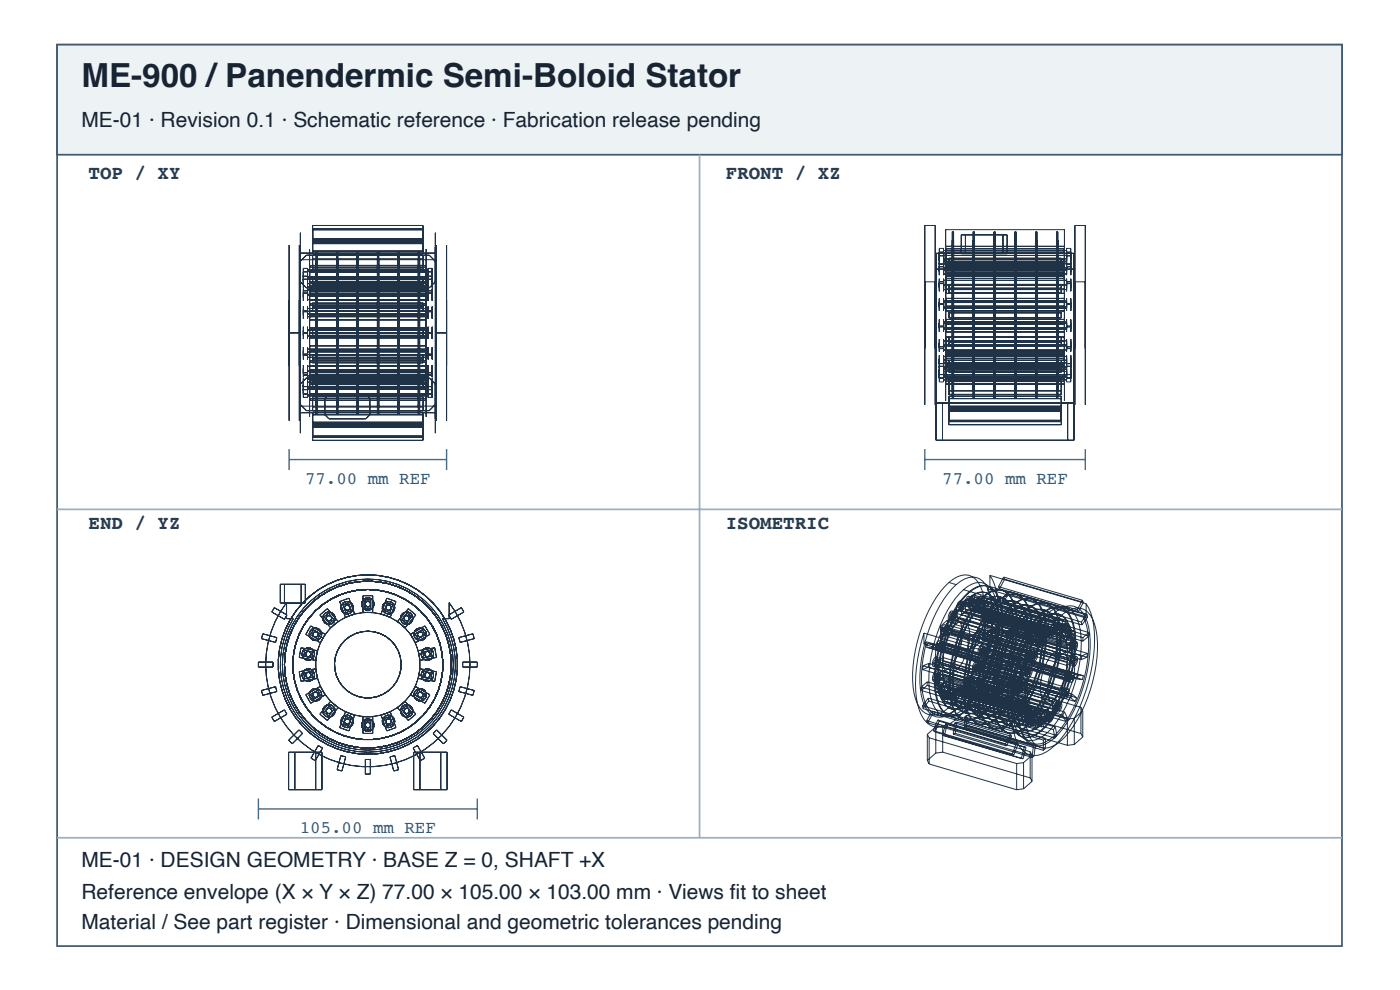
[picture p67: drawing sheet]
<svg xmlns="http://www.w3.org/2000/svg" width="297mm" height="210mm" viewBox="0 0 297 210" stroke-linecap="round" stroke-linejoin="round" font-family="sans-serif">
<defs><g id="words">
<text font-size="7" fill="#182431" x="17.3" y="18.4">ME-900 /Panendermic Semi-Boloid Stator</text>
<g font-size="4.4" fill="#182431">
<text x="17.3" y="26.9">ME-01 · Revision 0.1 · Schematic reference · Fabrication release pending</text>
<text x="17.3" y="183.9">ME-01 · DESIGN GEOMETRY · BASE Z = 0, SHAFT +X</text>
<text x="17.3" y="190.6">Reference envelope (X × Y × Z) 77.00 × 105.00 × 103.00 mm · Views fi t to sheet</text>
<text x="17.3" y="196.9">Material / See part register · Dimensional and geometric tolerances pending</text>
</g>
<g font-size="4.1" fill="#263d52">
<text x="18.8" y="38">TOP / XY</text>
<text x="154" y="38">FRONT / XZ</text>
<text x="18.8" y="112.1">END / YZ</text>
<text x="154" y="112.1">ISOMETRIC</text>
</g>
<g font-size="3.7" fill="#335b78">
<text x="64.7" y="102.6">77.00 mm REF</text>
<text x="199.9" y="102.6">77.00 mm REF</text>
<text x="63.6" y="176.7">105.00 mm REF</text>
</g>
</g></defs>
<path d="M12.1 9.5h272.6v191.1h-272.6z" fill="none" stroke="#405a70" stroke-width=".37"/>
<path d="M12.1 9.5h272.6v23.3h-272.6z" fill="#edf2f5"/>
<path d="M12.1 9.5h272.6v23.3h-272.6z" fill="none" stroke="#405a70" stroke-width=".37"/>
<path d="M148.4 32.8v144.8M12.1 108h272.6M12.1 177.6h272.6" fill="none" stroke="#9daebc" stroke-width=".37"/>
<g fill="none" stroke="#203246" stroke-width=".21">
<path d="M61.3 52v37.2zM63.5 52v37.2zM63.7 53.7v-4.4v42.5v-4.3M63.7 55.1v-2.7v36.4v-2.7M63.7 53.7h28.7M63.7 53.7v1.4M63.7 55.1h28.7M64.4 58.4v2.6zM64.4 59.1v1.1zM64.4 56.9v2.6zM64.4 57.6v1.1zM64.4 57.6h.8"/>
<path d="M64.4 58.6h.8M64.4 59.2h.8M64.4 56.9h.8M65 54.1h26.1l1.3 1.3v4.3l-1.3 1.3h-26.1l-1.3-1.3v-4.3zM65.2 58.4v2.6zM65.2 59.1v1.1zM65.2 56.9v2.6zM65.2 57.6v1.1zM65.2 57.2h25.6v3.5h-25.6zM65.2 58.6h25.6M65.2 59.2h25.6M65.2 58.9h25.6"/>
<path d="M65.2 57.4h25.6M65.7 52.8v35.6zM65.7 59.9v1.3M65.7 59.9v-.1v.1M65.7 56.3h24.7v8.1h-24.7zM65.7 58.7h24.7M65.7 57.7h24.7M65.7 59.9h24.7M65.7 56.7h24.7M65.7 59.7h24.7M66.3 47.8h23.5v5.9h-23.5zM66.3 54.1v2.9h23.5v-2.9"/>
<path d="M66.3 58.7h23.5v2.5h-23.5zM66.3 59.6h23.5M66.3 56.3h23.5M66.3 54.8h23.5M66.3 53.2h23.5M66.3 50.6h23.5M66.3 51.1h23.5M66.3 51.4h23.5M66.3 48.4h23.5M66.3 51.6h23.5M66.3 48.7h23.5M66.3 50.8h23.5"/>
<path d="M67.1 53.2v34.7zM67.1 55v31.2zM67.3 53.2v34.7zM67.3 55v31.2zM71.4 53.2v34.7zM71.4 55v31.2zM71.7 53.2v34.7zM71.7 55v31.2zM75.7 53.2v34.7zM75.7 55v31.2zM76 53.2v34.7zM76 55v31.2z"/>
<path d="M80.1 53.2v34.7zM80.1 55v31.2zM80.3 53.2v34.7zM80.3 55v31.2zM84.4 53.2v34.7zM84.4 55v31.2zM84.7 53.2v34.7zM84.7 55v31.2zM88.8 53.2v34.7zM88.8 55v31.2zM89 53.2v34.7zM89 55v31.2z"/>
<path d="M90.4 52.8v35.6zM90.4 59.9v1.3M90.4 59.9v-.1v.1M90.8 58.4v2.6zM90.8 59.1v1.1zM90.8 56.9v2.6zM90.8 57.6v1.1zM90.8 57.6h.9M90.8 58.6h.9M90.8 59.2h.9M90.8 56.9h.9M91.7 58.4v2.6z"/>
<path d="M91.7 59.1v1.1zM91.7 56.9v2.6zM91.7 57.6v1.1zM92.4 53.7v-4.4v42.5v-4.3M92.4 55.1v-2.7v36.4v-2.7M92.4 53.7v1.4M92.6 52v37.2zM94.7 52v37.2zM196.2 47.8v38zM196.2 59.7v14.2zM196.2 47.8h2.2M196.2 59.7h2.2"/>
<path d="M198.4 47.8v38zM198.4 59.7v14.2zM198.6 53.7v34.8zM198.6 57.1v28.3zM198.6 53.7h29.2M198.6 57.1h29.2M198.6 53.7v3.4M199.3 52.7v2.6zM199.3 53.4v1.2zM199.3 53.4v2.7zM199.3 54.2v1.1zM199.3 55.7v2.6z"/>
<path d="M199.3 56.4v1.2zM199.3 59.1v2.6zM199.3 59.8v1.2zM199.3 59.7h.9M199.3 52.7h.9M199.3 53.4h.9M199.3 53.5h.9M199.3 54.2h.9M199.3 56h.9M199.3 56.6h.9M200.2 52.7v2.6zM200.2 53.4v1.2z"/>
<path d="M200.2 53.4v2.7zM200.2 54.2v1.1zM200.2 55.7v2.6zM200.2 56.4v1.2zM200.2 59.1v2.6zM200.2 59.8v1.2zM200.2 53.1h26.1v2.7h-26.1zM200.2 55.9h26.1v2.2h-26.1zM200.2 59.4h26.1v2h-26.1zM200.2 54.9h26.1M200.2 54.1h26.1M200.2 55.4h26.1"/>
<path d="M200.2 56.7h26.1M200.2 57.3h26.1M200.6 48.7v36.3zM200.6 56.4v-.6h25.2v.6M200.6 56.4v2M200.6 58.4v2.9M200.6 48.7h25.2M200.6 56.3h25.2M200.6 58.6h25.2M200.6 52.2h25.2v10h-25.2zM200.6 59h25.2M200.6 58.4h25.2"/>
<path d="M200.6 55h25.2M200.6 57.7h25.2M200.6 56.8h25.2M200.6 56.4h25.2M200.6 53.5h25.2M200.6 52.8h25.2M200.6 56.1h25.2M201.3 54.8h23.9v2.4h-23.9zM201.3 55.7h23.9M202 49.1v35.4zM202 50.9v31.8zM202 49.1h.3"/>
<path d="M202 50.9h.3M202.3 49.1v35.4zM202.3 50.9v31.8zM203.9 49.8h9.8v4h-9.8zM204.8 49.8v4M206.5 49.1v35.4zM206.5 50.9v31.8zM206.5 49.1h.2M206.5 50.9h.2M206.7 49.1v35.4zM206.7 50.9v31.8zM210.9 49.1v35.4z"/>
<path d="M210.9 50.9v31.8zM210.9 49.1h.2M210.9 50.9h.2M211.1 49.1v35.4zM211.1 50.9v31.8zM212.8 49.8v4M215.3 49.1v35.4zM215.3 50.9v31.8zM215.3 49.1h.3M215.3 50.9h.3M215.6 49.1v35.4zM215.6 50.9v31.8z"/>
<path d="M219.7 49.1v35.4zM219.7 50.9v31.8zM219.7 49.1h.3M219.7 50.9h.3M220 49.1v35.4zM220 50.9v31.8zM224.1 49.1v35.4zM224.1 50.9v31.8zM224.1 49.1h.3M224.1 50.9h.3M224.4 49.1v35.4zM224.4 50.9v31.8z"/>
<path d="M225.8 48.7v36.3zM225.8 56.4v2M225.8 58.4v2.9M226.3 52.7v2.6zM226.3 53.4v1.2zM226.3 53.4v2.7zM226.3 54.2v1.1zM226.3 55.7v2.6zM226.3 56.4v1.2zM226.3 59.1v2.6zM226.3 59.8v1.2zM226.3 59.7h.9"/>
<path d="M226.3 52.7h.9M226.3 53.4h.9M226.3 53.5h.9M226.3 54.2h.9M226.3 56h.9M226.3 56.6h.9M227.2 52.7v2.6zM227.2 53.4v1.2zM227.2 53.4v2.7zM227.2 54.2v1.1zM227.2 55.7v2.6zM227.2 56.4v1.2z"/>
<path d="M227.2 59.1v2.6zM227.2 59.8v1.2zM227.8 53.7v34.8zM227.8 57.1v28.3zM227.8 53.7v3.4M228 47.8v38zM228 59.7v14.2zM228 47.8h2.2M228 59.7h2.2M230.2 47.8v38zM230.2 59.7v14.2zM61.3 63.6v13.9z"/>
<path d="M61.3 70.6h2.2M63.5 63.6v13.9zM64.4 69.3v2.6zM64.4 70v1.1zM64.4 73.6v2.6zM64.4 74.3v1.1zM64.4 77.4v2.6zM64.4 78.1v1.1zM64.4 65v2.6zM64.4 65.7v1.1zM64.4 61.2v2.6zM64.4 61.9v1.1z"/>
<path d="M64.4 70.6h.8M64.4 61.7h.8M64.4 79h.8M64.4 75.3h.8M64.4 75.1h.8M64.4 79.5h.8M64.4 65.8h.8M64.4 66.1h.8M64.4 62.1h.8M65.2 69.3v2.6zM65.2 70v1.1zM65.2 73.6v2.6z"/>
<path d="M65.2 74.3v1.1zM65.2 77.4v2.6zM65.2 78.1v1.1zM65.2 65v2.6zM65.2 65.7v1.1zM65.2 61.2v2.6zM65.2 61.9v1.1zM65.2 66h25.6M65.2 61.5h25.6v2h-25.6zM65.2 65.4h25.6v1.7h-25.6zM65.2 70h25.6v1.2h-25.6zM65.2 74h25.6v1.8h-25.6z"/>
<path d="M65.2 77.6h25.6v2.1h-25.6zM65.2 75.2h25.6M65.2 74.6h25.6M65.2 78.6h25.6M65.2 78.8h25.6M65.2 66.6h25.6M65.2 62.6h25.6M65.2 62.4h25.6M65.2 60.1h25.6M65.7 70.6v3.7M65.7 74.3v3.3M65.7 77.6v2.4"/>
<path d="M65.7 80v1.3M65.7 66.9v3.7M65.7 63.6v3.3M65.7 61.2v2.4M65.7 80h24.7M65.7 70.6h24.7M65.7 64.7h24.7v3.1h-24.7zM65.7 69.6h24.7v2h-24.7zM65.7 73.3h24.7v3.1h-24.7zM65.7 76.8h24.7v8.1h-24.7zM65.7 63.6h24.7M65.7 62.2h24.7"/>
<path d="M65.7 60.6h24.7M65.7 62.8h24.7M65.7 61.7h24.7M65.7 61.2h24.7M65.7 60.7h24.7M65.7 60.1h24.7M65.7 66.9h24.7M65.7 66.6h24.7M65.7 65.9h24.7M65.7 75.2h24.7M65.7 74.3h24.7M65.7 74.5h24.7"/>
<path d="M65.7 78.3h24.7M65.7 77.6h24.7M65.7 79h24.7M65.7 79.5h24.7M66.3 66v-1.8h23.5v1.8M66.3 70.1h23.5v1h-23.5zM66.3 75.2h23.5v1.8h-23.5zM66.3 76h23.5M66.3 76.2h23.5M66.3 65h23.5M66.3 65.2h23.5M66.3 60.3h23.5"/>
<path d="M90.4 70.6v3.7M90.4 74.3v3.3M90.4 77.6v2.4M90.4 80v1.3M90.4 66.9v3.7M90.4 63.6v3.3M90.4 61.2v2.4M90.8 69.3v2.6zM90.8 70v1.1zM90.8 73.6v2.6zM90.8 74.3v1.1zM90.8 77.4v2.6z"/>
<path d="M90.8 78.1v1.1zM90.8 65v2.6zM90.8 65.7v1.1zM90.8 61.2v2.6zM90.8 61.9v1.1zM90.8 70.6h.9M90.8 61.7h.9M90.8 79h.9M90.8 75.3h.9M90.8 75.1h.9M90.8 79.5h.9M90.8 65.8h.9"/>
<path d="M90.8 66.1h.9M90.8 62.1h.9M91.7 69.3v2.6zM91.7 70v1.1zM91.7 73.6v2.6zM91.7 74.3v1.1zM91.7 77.4v2.6zM91.7 78.1v1.1zM91.7 65v2.6zM91.7 65.7v1.1zM91.7 61.2v2.6zM91.7 61.9v1.1z"/>
<path d="M92.6 63.6v13.9zM92.6 70.6h2.1M94.7 63.6v13.9zM199.3 63.3v2.6zM199.3 64v1.2zM199.3 67.7v2.7zM199.3 68.5v1.1zM199.3 71.9v2.6zM199.3 72.7v1.1zM199.3 75.3v2.7zM199.3 76.1v1.1zM199.3 77.6v2.6z"/>
<path d="M199.3 78.3v1.1zM199.3 78.4v2.6zM199.3 79.1v1.1zM199.3 64.4h.9M199.3 77.7h.9M199.3 60.1h.9M199.3 64.5h.9M199.3 69.3h.9M199.3 69.1h.9M199.3 73.9h.9M199.3 73.5h.9M199.3 77.1h.9"/>
<path d="M199.3 79.4h.9M200.2 63.3v2.6zM200.2 64v1.2zM200.2 67.7v2.7zM200.2 68.5v1.1zM200.2 71.9v2.6zM200.2 72.7v1.1zM200.2 75.3v2.7zM200.2 76.1v1.1zM200.2 77.6v2.6zM200.2 78.3v1.1zM200.2 78.4v2.6z"/>
<path d="M200.2 79.1v1.1zM200.2 73.3h26.1M200.2 78.8h26.1M200.2 79.5h26.1M200.2 60.3h26.1M200.2 63.8h26.1v1.6h-26.1zM200.2 68.3h26.1v1.5h-26.1zM200.2 72.3h26.1v1.9h-26.1zM200.2 75.6h26.1v2.1h-26.1zM200.2 77.8h26.1v2.7h-26.1zM200.2 60.5h26.1M200.2 65.1h26.1"/>
<path d="M200.2 64.1h26.1M200.2 69.5h26.1M200.2 68.6h26.1M200.2 73.1h26.1M200.2 76.4h26.1M200.2 76.9h26.1M200.2 78.3h26.1M200.2 79.9h26.1M200.6 77.2v.7h25.2v-.7M200.6 61.3v3.6M200.6 64.9v3.8M200.6 68.7v3.7"/>
<path d="M200.6 72.4v2.9M200.6 75.3v1.9M200.6 76h25.2M200.6 63.3h25.2v2.6h-25.2zM200.6 74.6h25.2M200.6 75.3h25.2M200.6 61.3h25.2M200.6 72.4h25.2M200.6 77.3h25.2M200.6 71.5h25.2v9.9h-25.2zM200.6 67.7h25.2v2.7h-25.2zM200.6 78.7h25.2"/>
<path d="M200.6 73.2h25.2M200.6 75h25.2M200.6 69.8h25.2M200.6 68.7h25.2M200.6 68.3h25.2M200.6 77.6h25.2M200.6 77.2h25.2M200.6 76.9h25.2M200.6 64.9h25.2M200.6 65.3h25.2M200.6 60.4h25.2M201.3 76.4h23.9v2.5h-23.9z"/>
<path d="M201.3 60.3v1.8h23.9v-1.8M201.3 66.3h23.9v1.1h-23.9zM201.3 73.3v-1.8h23.9v1.8M201.3 61.1h23.9M201.3 72.5h23.9M201.3 78h23.9M225.8 61.3v3.6M225.8 64.9v3.8M225.8 68.7v3.7M225.8 72.4v2.9M225.8 75.3v1.9M226.3 63.3v2.6z"/>
<path d="M226.3 64v1.2zM226.3 67.7v2.7zM226.3 68.5v1.1zM226.3 71.9v2.6zM226.3 72.7v1.1zM226.3 75.3v2.7zM226.3 76.1v1.1zM226.3 77.6v2.6zM226.3 78.3v1.1zM226.3 78.4v2.6zM226.3 79.1v1.1zM226.3 64.4h.9"/>
<path d="M226.3 77.7h.9M226.3 60.1h.9M226.3 64.5h.9M226.3 69.3h.9M226.3 69.1h.9M226.3 73.9h.9M226.3 73.5h.9M226.3 77.1h.9M226.3 79.4h.9M227.2 63.3v2.6zM227.2 64v1.2zM227.2 67.7v2.7z"/>
<path d="M227.2 68.5v1.1zM227.2 71.9v2.6zM227.2 72.7v1.1zM227.2 75.3v2.7zM227.2 76.1v1.1zM227.2 77.6v2.6zM227.2 78.3v1.1zM227.2 78.4v2.6zM227.2 79.1v1.1zM63.7 87.5h28.7M63.7 81.4l1.3-1.3h26.1l1.3 1.3v4.4l-1.3 1.3h-26.1l-1.3-1.3zM63.7 86.1v1.4"/>
<path d="M63.7 86.1h28.7M64.4 80.2v2.6zM64.4 80.9v1.1zM64.4 81.7v2.6zM64.4 82.4v1.1zM64.4 82h27.3M64.4 82.6h.8M64.4 84.3h.8M64.4 83.5h.8M65.2 80.2v2.6zM65.2 80.9v1.1zM65.2 81.7v2.6z"/>
<path d="M65.2 82.4v1.1zM65.2 80.4h25.6v3.5h-25.6zM65.2 81h25.6M65.2 82.5h25.6M65.2 82.2h25.6M65.2 82h25.6M65.2 83.7h25.6M65.7 81.3v.1v-.1M65.7 80.6h24.7M65.7 80.5h24.7M65.7 83.5h24.7M65.7 82.5h24.7"/>
<path d="M65.7 81.4h24.7M65.7 81.3h24.7M65.7 84.5h24.7M65.7 81.1h24.7M66.3 80v2.4h23.5v-2.4M66.3 84.2h23.5v2.9h-23.5zM66.3 87.4h23.5v6h-23.5zM66.3 87.9h23.5M66.3 90.6h23.5M66.3 90h23.5M66.3 89.8h23.5M66.3 92.7h23.5"/>
<path d="M66.3 89.5h23.5M66.3 92.4h23.5M66.3 90.3h23.5M66.3 86.3h23.5M66.3 84.9h23.5M66.3 81.5h23.5M66.3 80.9h23.5M68.9 84.5l.9-.9h7.8l.9 .9v3.4l-.9 .9h-7.8l-.9-.9zM90.4 81.3v.1v-.1M90.8 80.2v2.6zM90.8 80.9v1.1zM90.8 81.7v2.6z"/>
<path d="M90.8 82.4v1.1zM90.8 82.6h.9M90.8 84.3h.9M90.8 83.5h.9M91.7 80.2v2.6zM91.7 80.9v1.1zM91.7 81.7v2.6zM91.7 82.4v1.1zM92.4 86.1v1.4M198.6 85.4h29.2v8h-29.2zM199.3 80.1h.9M199.3 81h.9"/>
<path d="M199.3 80.2h.9M200 85.4v8M200.6 80.9h25.2M200.6 80.2h25.2M201.3 84h23.9v6h-23.9zM201.3 84.5h23.9M201.3 80.7h23.9v2.9h-23.9zM201.3 82.9h23.9M201.3 87.2h23.9M201.3 86.7h23.9M201.3 86.4h23.9M201.3 89.4h23.9"/>
<path d="M201.3 86.1h23.9M201.3 89.1h23.9M201.3 86.9h23.9M226.3 80.1h.9M226.3 81h.9M226.3 80.2h.9M226.5 85.4v8M55.7 134.4l3 .8-.2 1-3-.8zM58.2 128.8l2.7 1.6-.6 .9-2.6-1.6zM59.5 123.9h5.3v3.9h-5.3zM60.3 123.9v3.9M60.8 127.8v3.4h1.4a18.6 18.6 0 0 0 15.8 28.3 18.6 18.6 0 0 0 15.9-28.3h1.4v-3.4a21.7 21.7 0 0 1-2.6 29.1 21.7 21.7 0 0 1-29.3 0 21.7 21.7 0 0 1-2.6-29.1z"/>
<path d="M63.8 137.3l3.5 .7-.3 2-3.5-.6zM63.9 123.9v3.9M64.6 137.9l1.8 .3-.2 1.2-1.8-.3zM65.9 132.7l3.1 1.8-1.1 1.8-3-1.8zM66.5 133.5l1.5 .9-.6 1.1-1.5-.9zM67.9 130.4l1.6-1.4 2.2 2.8-1.6 1.3zM68.8 130.8l.9-.8 1.1 1.3-.9 .8zM72.1 127.5l1.9-.7 1.2 3.3-1.9 .8zM72.8 128.2l1.1-.4 .6 1.7-1.1 .4zM77 126.3h2.1v3.5h-2.1zM77.4 127.2h1.3v1.8h-1.3zM82.1 126.8l1.9 .7-1.2 3.4-2-.8z"/>
<path d="M82.1 127.8l1.2 .4-.6 1.7-1.2-.4zM86.4 130l.9 .8-1.1 1.3-1-.8zM86.6 129l1.6 1.4-2.3 2.7-1.6-1.3zM87.1 134.5l3.1-1.8 1 1.8-3.1 1.8zM88.1 134.4l1.5-.9 .6 1.1-1.5 .9zM88.7 138l3.5-.7 .4 2.1-3.5 .6zM89.7 138.2l1.7-.3 .2 1.2-1.7 .3zM95.2 130.4l2.7-1.6 .5 .9-2.7 1.6zM97.3 135.2l3-.8 .3 1-3 .8zM196 134.2l20.4 6M196 134.2v2.4M196 136.6l20.4 6"/>
<path d="M196.6 136.1l-.6 .5M196.6 136.1l20.4 6M196.6 137.2l1.1 .2M196.6 137.2l16.7 5M196.8 136.4l-.2 .8M196.8 136.4l1.1 .1M196.8 136.4l16.7 4.9M197.7 137.4l16.7 4.9M197.9 136.5l-.2 .9M197.9 136.5l16.7 5M198.3 139.5l.4-.2a1.56 1.56 0 0 1-.6 2 1.41 1.41 0 0 1 .2-1.8zM198.3 139.9h.2l.1 .3-.4 .6-.1-.4z"/>
<path d="M198.5 136.8l.6 .2M198.9 136l.4-.2a1.53 1.53 0 0 1-.5 2.1 1.3 1.3 0 0 1 .1-1.9zM198.9 139.6l.4-.1a1.56 1.56 0 0 1-.6 2 1.41 1.41 0 0 1 .2-1.9zM199 136.4l.2 .2a.52 .52 0 0 1-.4 .7v-.5zM199.1 137.9l1.2 .1M199.1 137.9l17.6 5.1M199.4 139.8l26.3 7.8-.4-.6M199.4 139.8l-.7 .4 18.2 5.4M199.4 139.8l-.1 1M199.5 136.2l.4-.2a1.53 1.53 0 0 1-.5 2.1 1.3 1.3 0 0 1 .1-1.9zM199.5 136.2l1.2 .2M199.5 136.2l-.4 1.7"/>
<path d="M199.5 136.2l27.5 8.1M199.5 132.7v2.8M199.5 135.5l.3 .5M199.5 132.7l.3 .5M199.6 136.6l.2 .2a.52 .52 0 0 1-.4 .7v-.5zM199.8 137.6l-.6-.1 18.2 5.3M199.8 137.6l18.2 5.3M199.8 133.1l.6 .1M199.8 133.2l5.6 1.7M199.8 133.2v2.8M199.8 136l5.6 1.7M200 132.7l.4-.3a1.48 1.48 0 0 1-.5 2.1h-.1a1.56 1.56 0 0 1 .2-1.8z"/>
<path d="M200 136.6l25.7 7.5M200 136.6l-.6-.1 18.3 5.4M200 136.6l-.2 1M200.1 139.4l-1.5 .8M200.1 139.4l-.2 1.6M200.1 139.4l17.6 5.2M200.1 133.1l.2-.1 .1 .4-.4 .5-.1-.3zM200.3 133.9l.9 1.1M200.3 133.9l17.6 5.2M200.3 138l17.6 5.2M200.4 124.4a5.6 5.6 0 0 1 5.1-2.4 5.2 5.2 0 0 1 3.2 4.5 30.7 30.7 0 0 1-4.8 20.4 10.3 10.3 0 0 1-5.2 4.6 3.4 3.4 0 0 1-4.1-2.3 19.7 19.7 0 0 1-.4-11.5 29.7 29.7 0 0 1 6.2-13.3zM200.5 137.2l-.5 3"/>
<path d="M200.5 137.2l17.7 5.2M200.6 132.9l.4-.3a1.48 1.48 0 0 1-.4 2.1l-.2-.1a1.56 1.56 0 0 1 .2-1.7zM200.7 136.4l-.4 1.6M200.7 136.4l17.7 5.2M200.7 133.3h.3v.2l-.4 .6-.1-.4zM200.8 134.4l-.5-.6 18.3 5.4M200.8 134.4l18.2 5.3-.4-.5M200.9 132.4l.9 1.1M200.9 132.4l-.6 1.5M200.9 132.4l17.7 5.2M201 131.5v2.8M201 134.3l-1.5 1.2"/>
<path d="M201 131.5l-1.5 1.2M201.2 133.5l-.5-.6 18.3 5.4M201.2 133.5l-.4 .9M201.2 133.5l18.2 5.3-.4-.5M201.2 135l17.6 5.2M201.3 131.8a1.44 1.44 0 0 1 1.5-.6 1.44 1.44 0 0 1 1.1 1.2 10.5 10.5 0 0 1-2.9 9.5 1.46 1.46 0 0 1-1.6 .2 1.46 1.46 0 0 1-.8-1.4 11 11 0 0 1 2.7-8.9zM201.3 123.5l1.6 .4M201.3 131.8l1.6 .5M201.5 129.8l.6 .2M201.5 134.3l-1 2.9M201.5 134.3l17.7 5.2M201.6 130.2l.3-.1v.2l-.3 .7-.1-.2z"/>
<path d="M201.6 130.2l.6 .2M201.7 129.6l.2-.1a1.37 1.37 0 0 1-.5 2.1 1.68 1.68 0 0 1 .3-2zM201.8 133.5l-.6 1.5M201.8 133.5l17.7 5.2M202 130.6l.2 .9M202 130.6l18.2 5.4M202 131.4v2.7M202 134.1l5.5 1.7M202 131.4l5.5 1.6M202 134.1l-1 .2M202 131.4l-1 .1M202 124.8a5.6 5.6 0 0 1 5.1-2.4 5.2 5.2 0 0 1 3.1 4.5 30.7 30.7 0 0 1-4.7 20.4 10.3 10.3 0 0 1-5.3 4.7 3.4 3.4 0 0 1-4-2.3 19.7 19.7 0 0 1-.4-11.6 29.7 29.7 0 0 1 6.2-13.3z"/>
<path d="M202 130.5l.5 1.9M202 130.5l17.6 5.1M202.2 131.5l18.3 5.4M202.2 130.4l.3-.1v.2l-.2 .7-.2-.3zM202.4 129.8l.2-.1a1.37 1.37 0 0 1-.6 2 1.68 1.68 0 0 1 .4-1.9zM202.4 129.9l-.4 .7M202.4 129.9l.3 .9M202.4 129.9l18.3 5.4M202.5 132.4l17.6 5.1M202.7 130.8l-.5 .7M202.7 130.8l18.2 5.4M202.8 129.3l.5 1.9"/>
<path d="M202.8 129.3l-.8 1.2M202.8 129.3l17.6 5.2M202.9 132.3a1.44 1.44 0 0 1 1.5-.6 1.44 1.44 0 0 1 1.1 1.2 10.5 10.5 0 0 1-2.9 9.4 1.46 1.46 0 0 1-1.6 .3 1.46 1.46 0 0 1-.9-1.4 11 11 0 0 1 2.8-8.9zM203.3 131.2l-.8 1.2M203.3 131.2l17.6 5.1M203.5 127.5l.2-.1a1.34 1.34 0 0 1-.3 2l-.2 .1a1.6 1.6 0 0 1 .3-2zM203.5 128h.1l.1 .4-.4 .5v-.4zM203.5 128l.6 .2M203.5 127.5l.6 .2M203.5 125.9a6.5 6.5 0 0 1 4.3-2.4 3.5 3.5 0 0 1 3.1 2.6 20.6 20.6 0 0 1 0 11.7 25.8 25.8 0 0 1-6.5 12.5 4.7 4.7 0 0 1-4.2 1.4 4.5 4.5 0 0 1-2.7-3.5 26.8 26.8 0 0 1 2-15.7 23.4 23.4 0 0 1 4-6.6zM203.8 128.2l21.1 6.2M203.8 128.2v1.3"/>
<path d="M203.8 129.5l18.3 5.3M204 127.9v2.4M204 127.9l19.8 5.8M204 130.3l17.6 5.2M204.1 127.7l.2-.1a1.33 1.33 0 0 1-.3 2l-.2 .1a1.6 1.6 0 0 1 .3-2zM204.1 128.2l.2 .1v.3l-.3 .5-.1-.4zM204.3 127.8l-.5 .4M204.3 127.8v1.2M204.3 129l-.5 .5M204.3 129l18.3 5.4M204.3 127.8l18.3 5.4M204.4 130l-1.5 1.8-1.4 2.5"/>
<path d="M204.4 125l17.6 5.2M204.4 130l17.6 5.1M204.5 126.5a5.1 5.1 0 0 1 5-2.3 5.3 5.3 0 0 1 2.9 4.7 28.5 28.5 0 0 1-6.1 20.5 5.1 5.1 0 0 1-5 2.3 5.3 5.3 0 0 1-2.9-4.7 28.5 28.5 0 0 1 6.1-20.5zM204.6 127.7a5.5 5.5 0 0 1 4-2.2 3.4 3.4 0 0 1 2.7 2.8 21.3 21.3 0 0 1-1.1 12.9 16.4 16.4 0 0 1-6 8.7 2.94 2.94 0 0 1-4.5-1.8 18.8 18.8 0 0 1 .2-11.1 24 24 0 0 1 4.7-9.3zM204.7 126.5a5.1 5.1 0 0 1 5-2.2 5.3 5.3 0 0 1 2.8 4.7 28.5 28.5 0 0 1-6.1 20.5 5.1 5.1 0 0 1-4.9 2.2 5.3 5.3 0 0 1-2.9-4.7 28.5 28.5 0 0 1 6.1-20.5zM204.8 127.7a5.5 5.5 0 0 1 3.9-2.1 3.4 3.4 0 0 1 2.8 2.7 21.3 21.3 0 0 1-1.1 13 16.4 16.4 0 0 1-6.1 8.7 2.94 2.94 0 0 1-4.4-1.9 18.8 18.8 0 0 1 .2-11 24 24 0 0 1 4.7-9.4zM204.8 127.1v2.5M204.8 129.6l-.8 .7M204.8 127.1l-.8 .8M204.8 129.6l17.7 5.2M204.8 127.1l17.7 5.2M205.2 127.1l.1-.1a.5 .5 0 0 1-.2 .8z"/>
<path d="M205.2 126.5l.4-.1a1.57 1.57 0 0 1-.6 2.1 1.51 1.51 0 0 1 .2-2zM205.3 127l.7 .2M205.4 134.9v2.8M205.4 125.6l.2 .1M205.4 126.9h.2M205.4 126.4l.7 .2M205.5 129.2l17.7 5.2M205.8 127l-.3 1.4 .5-.2M205.8 127l18.2 5.3M205.8 127.3l.2-.1a.5 .5 0 0 1-.3 .8zM205.8 126.7l.4-.1a1.57 1.57 0 0 1-.6 2 1.51 1.51 0 0 1 .2-1.9zM205.9 129.1a1.99 1.99 0 0 1 2.4 1.3"/>
<path d="M205.9 129.1l-1.5 .9M205.9 129.1l-.4 .1M205.9 129.1l17.7 5.2M206 128.2l18.2 5.4M206 126.4l-.5 2.8M206 126.4l17.7 5.2M206.2 126.9l-.2 1.3M206.2 126.9l-.4 .1M206.2 126.9l18.3 5.3M206.3 129l-.4 .1M206.3 129l17.7 5.2M206.4 134.7v2.8"/>
<path d="M206.4 137.5l-1 .2M206.4 134.7l-1 .2M206.7 126.8l.5-.2a1.56 1.56 0 0 1-.6 2.1 1.41 1.41 0 0 1 .1-1.9zM206.8 126.2l-.5 2.8M206.8 126.2l-.8 .2M206.8 126.2l17.7 5.2M206.8 127.2l.2 .1v.3l-.3 .5-.1-.4zM207 129.1l.6 .3M207 129.1l17.6 5.1M207 127.2l.6 .2M207 128.4l.4 .2M207 128.4l18.3 5.3"/>
<path d="M207.2 126.6l.6 .2M207.4 126.9l.4-.1a1.56 1.56 0 0 1-.6 2 1.41 1.41 0 0 1 .2-1.9zM207.4 128.6l18.3 5.3M207.5 127.4l.2 .1v.3l-.4 .4-.1-.4zM207.5 127l-.5 1.4M207.5 127l.4 .2M207.5 127l18.2 5.4M207.5 133v2.8M207.5 135.8l.3 .5M207.5 133l.3 .5M207.6 129.4l22.1 6.5M207.6 127.4a5.1 5.1 0 0 1 5-2.3 5.3 5.3 0 0 1 2.9 4.7 28.5 28.5 0 0 1-6.1 20.5 5.1 5.1 0 0 1-5 2.3 5.3 5.3 0 0 1-2.9-4.7 28.5 28.5 0 0 1 6.1-20.5z"/>
<path d="M207.7 128.6a5.5 5.5 0 0 1 4-2.2 3.4 3.4 0 0 1 2.7 2.8 21.3 21.3 0 0 1-1.1 12.9 16.4 16.4 0 0 1-6 8.7 2.94 2.94 0 0 1-4.5-1.8 18.8 18.8 0 0 1 .2-11.1 24 24 0 0 1 4.7-9.3zM207.8 133.5v2.8M207.8 136.3l-1.4 1.2M207.8 133.5l-1.4 1.2M207.8 127.4a5.1 5.1 0 0 1 4.9-2.2 5.3 5.3 0 0 1 2.9 4.7 28.5 28.5 0 0 1-6.1 20.5 5.1 5.1 0 0 1-4.9 2.2 5.3 5.3 0 0 1-2.9-4.6 28.5 28.5 0 0 1 6.1-20.6zM207.8 128.6a5.5 5.5 0 0 1 4-2.1 3.4 3.4 0 0 1 2.8 2.8 21.3 21.3 0 0 1-1.1 12.9 16.4 16.4 0 0 1-6.1 8.7 2.94 2.94 0 0 1-4.5-1.8 18.8 18.8 0 0 1 .2-11.1 24 24 0 0 1 4.7-9.4zM207.9 127.2l-.5 1.4M207.9 127.2l18.2 5.4M207.9 128.2l.4-.2a1.53 1.53 0 0 1-.5 2 1.3 1.3 0 0 1 .1-1.8zM207.9 126.4l.6 .3M207.9 126.4l-.9 2.7M207.9 126.4l17.6 5.1"/>
<path d="M207.9 128.6l.2-.1a.49 .49 0 0 1 .1 .5 .49 .49 0 0 1-.4 .4zM208 137l.2-.1a1.33 1.33 0 0 1-.3 2h-.2a1.6 1.6 0 0 1 .3-1.9zM208 137.5l.2 .2a.52 .52 0 0 1-.4 .6v-.4zM208.1 130l.4 .9M208.1 130l17.6 5.2M208.2 129.5l.2 .5M208.2 129.5l18.2 5.3M208.2 137.9l.6 .2M208.2 128.6l.6 .2M208.3 138.1l-1 2.9M208.3 130.4l.5 2.1M208.3 138.1l17.6 5.2"/>
<path d="M208.3 130.4l17.6 5.2M208.4 130l18.3 5.4M208.4 128.1l.7 .2M208.4 138l.7 .2M208.5 130.6l.4-.3a1.48 1.48 0 0 1-.5 2.1l-.2-.1a1.56 1.56 0 0 1 .3-1.7zM208.5 126.5l.2 .1M208.5 127.8h.2M208.5 128.4l.4-.3a1.53 1.53 0 0 1-.5 2.1 1.3 1.3 0 0 1 .1-1.8zM208.5 137.3l-.4 1.6 1.2 .2 .4-1.7M208.5 137.3l1.2 .1M208.5 137.3l17.6 5.2M208.5 130.9l17.6 5.1"/>
<path d="M208.5 126.7l-.9 2.7M208.5 126.7l17.7 5.2M208.6 128.8l.1-.1a.49 .49 0 0 1 .1 .5 .49 .49 0 0 1-.4 .3zM208.6 134.1l.1-.1 .1 .3-.3 .6-.1-.3zM208.6 137.2l.2-.1a1.33 1.33 0 0 1-.3 2h-.2a1.6 1.6 0 0 1 .3-1.9zM208.6 130.9l.2 .2a.57 .57 0 0 1-.4 .7v-.4zM208.6 133.5l.3-.1a1.37 1.37 0 0 1-.6 2.1 1.68 1.68 0 0 1 .3-2zM208.6 137.7l.2 .2a.52 .52 0 0 1-.4 .6v-.4zM208.7 131.8l.2 1.3M208.7 135.9l17.7 5.2M208.7 131.8l17.7 5.2M208.8 138.6l-.6-.1 18.2 5.4"/>
<path d="M208.8 138.6l18.2 5.4-.6-.1M208.8 128.3l-.6 1.2M208.8 128.3l.2 .5M208.8 128.3l18.2 5.4M208.8 135.1l-.5 3M208.8 132.5v2.6M208.8 135.1l17.7 5.2M208.8 132.5l17.7 5.1M208.8 135.3l18.3 5.4M208.8 131.6l.1 .7M208.8 131.6l18.3 5.3M208.8 134.3l18.4 5.4"/>
<path d="M208.8 131.1l.6 .2M208.9 134.4l-.2 1.5M208.9 134.4l17.6 5.1M208.9 133.1l17.6 5.2M208.9 132.3l18.3 5.4M209 137.6l18.3 5.4-.6-.1M209 128.8l-.6 1.2M209 137.6h-.6l18.3 5.3M209 137.6l-.2 1M209 128.8l18.3 5.4M209.1 130.8l.4-.3a1.48 1.48 0 0 1-.5 2.1l-.2-.1a1.56 1.56 0 0 1 .3-1.7zM209.1 134.2l.6 .1"/>
<path d="M209.1 130.7l.6 .2M209.2 134.3h.2v.2l-.3 .6-.1-.3zM209.3 131.1l.1 .2a.57 .57 0 0 1-.3 .7l-.1-.5zM209.3 133.7l.2-.1a1.37 1.37 0 0 1-.6 2 1.68 1.68 0 0 1 .4-1.9zM209.3 127.6l.4 .9M209.3 127.6l-1.2 2.4M209.3 127.6l17.7 5.2M209.4 124.9a18.5 18.5 0 0 1 .6 11.2 26.9 26.9 0 0 1-7 14.1 4.2 4.2 0 0 1-4.9 1.2 7.1 7.1 0 0 1-2.5-5.6 27.8 27.8 0 0 1 1-9.7M209.4 124.9l20.4 6M209.5 134.9l-.7 .4M209.5 130.7l-.7 .9M209.5 134.9l18.3 5.4"/>
<path d="M209.5 130.7l.1 .8M209.5 130.7l18.3 5.4M209.6 134l-.7 .4-.1 .9M209.6 134l18.3 5.3-.7 .4M209.6 131.5l-.7 .8M209.6 134l-.1 .9M209.6 131.5l18.3 5.4M209.7 128.5l-1.2 2.4M209.7 137.4l17.7 5.2M209.7 128.5l17.7 5.2M210 122a13.3 13.3 0 0 1 1.8 7.6 36.2 36.2 0 0 1-7.4 21.3 7.7 7.7 0 0 1-5.5 3.3 4.6 4.6 0 0 1-3.9-3.6 25.9 25.9 0 0 1 .5-14.6l.5-1.8M210 122l20.4 6"/>
<path d="M210 124.3l20.4 6.1M210 122v2.3M210 124.3l-.6 .6M210.2 135.1l-1.5 .8M210.2 130.1l.1 1.3M210.2 130.1l-1.5 1.7M210.2 135.1l17.6 5.2M210.2 130.1l17.6 5.2M210.3 133.5l-.1 1.6M210.3 133.5l-1.4 .9M210.3 131.4l-1.4 1.7M210.3 133.5l17.6 5.2"/>
<path d="M210.3 131.4l17.6 5.2M210.7 128.3a5.1 5.1 0 0 1 5-2.2 5.3 5.3 0 0 1 2.8 4.6 28.5 28.5 0 0 1-6.1 20.6 5.1 5.1 0 0 1-4.9 2.2 5.3 5.3 0 0 1-2.9-4.7 28.5 28.5 0 0 1 6.1-20.5zM210.8 129.5a5.5 5.5 0 0 1 4-2.2 3.4 3.4 0 0 1 2.7 2.8 21.3 21.3 0 0 1-1.1 12.9 16.4 16.4 0 0 1-6.1 8.7 2.94 2.94 0 0 1-4.4-1.8 18.8 18.8 0 0 1 .2-11.1 24 24 0 0 1 4.7-9.3zM210.9 128.3a5.1 5.1 0 0 1 4.9-2.2 5.3 5.3 0 0 1 2.9 4.7 28.5 28.5 0 0 1-6.1 20.5 5.1 5.1 0 0 1-4.9 2.2 5.3 5.3 0 0 1-2.9-4.6 28.5 28.5 0 0 1 6.1-20.6zM210.9 129.5a5.5 5.5 0 0 1 4-2.1 3.4 3.4 0 0 1 2.8 2.8 21.3 21.3 0 0 1-1.2 12.9 16.4 16.4 0 0 1-6 8.7 2.94 2.94 0 0 1-4.5-1.8 18.8 18.8 0 0 1 .2-11.1 23.9 23.9 0 0 1 4.7-9.4zM211.6 128.7h.2M211.8 139l1.1 .2M211.8 139l16.7 5M211.8 124.4l.2 .4M211.8 124.4l16.7 4.9M212 138.2l1.1 .1M212 138.2l-.2 .8"/>
<path d="M212 138.2l16.7 4.9M212 124.8l16.7 4.9M212.7 134.9l16.7 4.9M212.7 127l.1 .6M212.7 127l16.7 4.9M212.8 134.1l-.1 .8M212.8 134.1l16.7 4.9M212.8 127.6l16.7 4.9M212.9 139.2l16.7 4.9M212.9 122.3l-1.1 2.1M212.9 122.3l.2 .5M212.9 122.3l16.7 5"/>
<path d="M213 130.3l16.7 4.9M213.1 138.3l-.2 .9M213.1 138.3l16.7 5M213.1 122.8l-1.1 2M213.1 122.8l16.7 4.9M213.8 129.2a5.1 5.1 0 0 1 5-2.2 5.3 5.3 0 0 1 2.8 4.6 28.5 28.5 0 0 1-6.1 20.6 5.1 5.1 0 0 1-4.9 2.2 5.3 5.3 0 0 1-2.9-4.7 28.5 28.5 0 0 1 6.1-20.5zM213.8 130.4a5.5 5.5 0 0 1 4-2.2 3.4 3.4 0 0 1 2.8 2.8 21.3 21.3 0 0 1-1.1 13 16.4 16.4 0 0 1-6.1 8.6 2.94 2.94 0 0 1-4.5-1.8 18.8 18.8 0 0 1 .3-11 24 24 0 0 1 4.6-9.4zM213.9 134.4l-1.2 .5M213.9 134.4l16.7 4.9M213.9 125.3l-1.2 1.7M213.9 125.3l.1 .7M213.9 125.3l16.7 5"/>
<path d="M214 129.2a5.1 5.1 0 0 1 4.9-2.2 5.3 5.3 0 0 1 2.9 4.7 28.5 28.5 0 0 1-6.1 20.5 5.1 5.1 0 0 1-4.9 2.2 5.3 5.3 0 0 1-2.9-4.6 28.5 28.5 0 0 1 6.1-20.6zM214 133.6l-1.2 .5M214 133.6l-.1 .8M214 133.6l16.7 4.9M214 126l-1.2 1.6M214 126l16.7 4.9M214 130.4a5.5 5.5 0 0 1 4-2.1 3.4 3.4 0 0 1 2.8 2.8 21.3 21.3 0 0 1-1.2 12.9 16.4 16.4 0 0 1-6 8.7 2.94 2.94 0 0 1-4.5-1.8 18.8 18.8 0 0 1 .2-11.1 24 24 0 0 1 4.7-9.4zM214.3 129.2l-1.3 1.1M214.3 129.2v.7M214.3 129.9l-1.3 1.1v-.7M214.3 129.2l16.7 4.9M214.3 129.9l16.7 4.9"/>
<path d="M214.7 129.6h.2M216.9 130.1a5.1 5.1 0 0 1 4.9-2.2 5.3 5.3 0 0 1 2.9 4.6 28.5 28.5 0 0 1-6.1 20.6 5.1 5.1 0 0 1-4.9 2.2 5.3 5.3 0 0 1-2.9-4.7 28.5 28.5 0 0 1 6.1-20.5zM216.9 131.3a5.5 5.5 0 0 1 4-2.2 3.4 3.4 0 0 1 2.8 2.8 21.3 21.3 0 0 1-1.2 13 16.4 16.4 0 0 1-6 8.7 2.94 2.94 0 0 1-4.5-1.9 18.8 18.8 0 0 1 .2-11 24 24 0 0 1 4.7-9.4zM217.1 130.2a5.1 5.1 0 0 1 4.9-2.3 5.3 5.3 0 0 1 2.9 4.7 28.5 28.5 0 0 1-6.1 20.5 5.1 5.1 0 0 1-4.9 2.3 5.3 5.3 0 0 1-2.9-4.7 28.5 28.5 0 0 1 6.1-20.5zM217.1 131.4a5.5 5.5 0 0 1 4-2.2 3.4 3.4 0 0 1 2.8 2.8 21.3 21.3 0 0 1-1.2 12.9 16.4 16.4 0 0 1-6 8.7 2.94 2.94 0 0 1-4.5-1.8 18.8 18.8 0 0 1 .2-11.1 24 24 0 0 1 4.7-9.3zM217.8 130.5h.2M217.8 129.3h.2M217.9 139.1l.9 1.1M218.6 137.6l.9 1.1M218.6 137.6l-.7 1.5M218.9 138.8l.6 .2M218.9 138.2l.4-.2a1.48 1.48 0 0 1-.5 2h-.2a1.56 1.56 0 0 1 .3-1.8z"/>
<path d="M219 138.3l-.4 .9M219 138.6h.1l.1 .3-.3 .6-.1-.4zM219.2 139.5l-1 2.9M219.5 138.4l.4-.2a1.48 1.48 0 0 1-.5 2h-.2a1.56 1.56 0 0 1 .3-1.8zM219.5 138.7l-.7 1.5M219.6 138.8l.2 .1v.2l-.3 .5-.1-.3zM219.6 135.6l.5 1.9M220 131a5.1 5.1 0 0 1 4.9-2.2 5.3 5.3 0 0 1 2.9 4.7 28.5 28.5 0 0 1-6.1 20.5 5.1 5.1 0 0 1-4.9 2.2 5.3 5.3 0 0 1-2.9-4.7 28.5 28.5 0 0 1 6.1-20.5zM220 132.2a5.5 5.5 0 0 1 4-2.1 3.4 3.4 0 0 1 2.8 2.7 21.3 21.3 0 0 1-1.2 13 16.4 16.4 0 0 1-6 8.7 2.94 2.94 0 0 1-4.5-1.9 18.8 18.8 0 0 1 .2-11 24 24 0 0 1 4.7-9.4zM220.2 131.1a5.1 5.1 0 0 1 4.9-2.3 5.3 5.3 0 0 1 2.9 4.7 28.5 28.5 0 0 1-6.1 20.5 5.1 5.1 0 0 1-4.9 2.3 5.3 5.3 0 0 1-2.9-4.7 28.5 28.5 0 0 1 6.1-20.5zM220.2 136l.3 .9 .4-.7M220.2 132.3a5.5 5.5 0 0 1 4-2.2 3.4 3.4 0 0 1 2.8 2.8 21.3 21.3 0 0 1-1.2 12.9 16.4 16.4 0 0 1-6 8.7 2.94 2.94 0 0 1-4.5-1.8 18.8 18.8 0 0 1 .2-11.1 24 24 0 0 1 4.7-9.3z"/>
<path d="M220.4 135.4l.6 .2M220.4 134.5l.5 1.8M220.4 134.5l-.8 1.1M220.5 135.8l.2-.1 .1 .2-.3 .6-.2-.2zM220.5 135.8l.6 .2M220.5 136.9l-1.3 2.6M220.6 135.1h.2a1.37 1.37 0 0 1-.6 2 1.68 1.68 0 0 1 .4-2zM220.7 135.3l-.5 .7M220.7 135.3l.2 .9M220.9 130.2h.1M220.9 131.4l.1 .1M220.9 136.3l-.8 1.2"/>
<path d="M221.1 136l.3-.1v.2l-.3 .6-.1-.2zM221.1 131.1a6.5 6.5 0 0 1 4.4-2.4 3.5 3.5 0 0 1 3 2.6 20.6 20.6 0 0 1 0 11.7 25.8 25.8 0 0 1-6.5 12.5 4.7 4.7 0 0 1-4.1 1.4 4.5 4.5 0 0 1-2.7-3.6 26.8 26.8 0 0 1 2-15.7 23.4 23.4 0 0 1 3.9-6.5zM221.2 135.3l.2-.1a1.37 1.37 0 0 1-.6 2.1 1.68 1.68 0 0 1 .4-2zM222 135.1l-1.5 1.8M222.3 133.1l.3-.1a1.33 1.33 0 0 1-.4 2h-.2a1.6 1.6 0 0 1 .3-1.9zM222.3 133.6h.2l.1 .3-.4 .5-.1-.3zM222.3 133.1l.7 .2M222.5 132.3l-.9 .7v2.5M222.5 132.3v2.5M222.5 134.8l-.9 .7M222.6 133.2l-.5 .4v1.2M222.6 133.2v1.2"/>
<path d="M222.6 134.4l-.5 .4M222.7 130.9a5.6 5.6 0 0 1 5.1-2.4 5.2 5.2 0 0 1 3.2 4.5 30.7 30.7 0 0 1-4.8 20.4 10.3 10.3 0 0 1-5.3 4.7 3.4 3.4 0 0 1-4-2.3 19.7 19.7 0 0 1-.4-11.6 29.7 29.7 0 0 1 6.2-13.3zM223 133.3l.2-.2a1.34 1.34 0 0 1-.3 2.1h-.3a1.6 1.6 0 0 1 .4-1.9zM223 133.8l.2 .1v.2l-.4 .5-.1-.4zM223.6 134.3l.9-.1 .4 .2M223.6 134.3l-1.6 .8M223.6 138.4a1.44 1.44 0 0 1 1.5-.6 1.44 1.44 0 0 1 1.1 1.2 10.5 10.5 0 0 1-2.9 9.4 1.46 1.46 0 0 1-1.6 .3 1.46 1.46 0 0 1-.8-1.4 11 11 0 0 1 2.7-8.9zM223.6 130l1.5 .5M223.6 138.4l1.5 .4M223.7 131.6l-.5 2.8M224 134.2l-.8 .2M224 132.3l-.2 1.4"/>
<path d="M224.1 132.6l.1-.1a.5 .5 0 0 1-.3 .9zM224.1 132.1l.4-.1a1.57 1.57 0 0 1-.7 2 1.51 1.51 0 0 1 .3-1.9zM224.2 132.5l.6 .2M224.2 131.4a5.6 5.6 0 0 1 5.2-2.4 5.2 5.2 0 0 1 3.1 4.5 30.7 30.7 0 0 1-4.7 20.4 10.3 10.3 0 0 1-5.3 4.6 3.4 3.4 0 0 1-4.1-2.3 19.7 19.7 0 0 1-.4-11.5 29.7 29.7 0 0 1 6.2-13.3zM224.2 133.6l-.4 .1M224.5 131.4l-.5 2.8M224.5 131.4l-.8 .2M224.5 132.2l-.3 1.4M224.5 132.2l-.5 .1M224.7 132.8l.1-.1a.5 .5 0 0 1-.3 .9zM224.7 132.3l.4-.1a1.57 1.57 0 0 1-.6 2 1.51 1.51 0 0 1 .2-1.9zM224.9 134.4l1 1.2"/>
<path d="M225.1 138.8a1.44 1.44 0 0 1 1.5-.6 1.44 1.44 0 0 1 1.1 1.2 10.5 10.5 0 0 1-2.8 9.5 1.46 1.46 0 0 1-1.7 .2 1.46 1.46 0 0 1-.8-1.4 11 11 0 0 1 2.7-8.9zM225.3 133.7l.4 .2M225.5 131.5l.7 .4M225.5 131.5l-.9 2.7M225.6 132.3l.4-.1a1.56 1.56 0 0 1-.6 2 1.41 1.41 0 0 1 .2-1.9zM225.7 132.7l.2 .2v.2l-.4 .5v-.4zM225.7 135.2l.4 .8M225.7 132.4l-.4 1.3M225.7 132.4l.4 .2M225.8 132.7l.7 .2M225.9 135.6l.6 2M226 132.2l.7 .1"/>
<path d="M226.1 132.6l-.4 1.3M226.2 131.9l-1 2.7-.6-.4M226.2 132.5l.5-.2a1.56 1.56 0 0 1-.6 2.1 1.41 1.41 0 0 1 .1-1.9zM226.3 132.9h.2v.4l-.3 .5-.1-.4zM226.4 137l.1 1.3M226.4 134.8l.3 .6M226.5 137.6v2.7M226.5 139.5l-.1 1.6M226.7 133.7l.5-.2a1.53 1.53 0 0 1-.6 2.1 1.3 1.3 0 0 1 .1-1.9zM226.8 134.2l.1-.1a.49 .49 0 0 1 .2 .5 .49 .49 0 0 1-.5 .3zM227 132.8l.4 .9M227 132.8l-1.3 2.4"/>
<path d="M227 133.7l-.6 1.1M227 133.7l.3 .5M227.1 134.1l.6 .2M227.1 136.9l.1 .8M227.2 139.7l-.1 1M227.3 134.2l-.6 1.2M227.3 133.7l.6 .1M227.3 136.1l.5-.2a1.48 1.48 0 0 1-.5 2h-.2a1.56 1.56 0 0 1 .2-1.8zM227.4 133.9l.4-.2a1.53 1.53 0 0 1-.5 2 1.3 1.3 0 0 1 .1-1.8zM227.4 133.7l-1.3 2.3M227.4 134.4l.2-.1a.49 .49 0 0 1 .1 .5 .49 .49 0 0 1-.4 .3zM227.4 139.6h.2l.1 .3-.3 .6-.2-.4z"/>
<path d="M227.5 136.5l.2 .1a.57 .57 0 0 1-.4 .7v-.4zM227.5 139.1l.2-.1a1.37 1.37 0 0 1-.6 2 1.68 1.68 0 0 1 .4-1.9zM227.7 136.6l.6 .2M227.7 139.9l.6 .2M227.8 136.1l-.7 .8M227.8 136.1l.1 .8M227.8 135.3l.1 1.3M227.8 135.3l-1.4 1.7M227.9 136.9l-.7 .8M227.9 136.3l.5-.3a1.48 1.48 0 0 1-.5 2.1h-.2a1.56 1.56 0 0 1 .2-1.8zM227.9 138.7l-.1 1.6M227.9 138.7l-1.4 .8"/>
<path d="M227.9 136.6l-1.4 1.7M228 139.7l.6 .2M228 136.3l.6 .2M228.1 139.8h.2v.3l-.3 .5-.1-.3zM228.1 136.7l.2 .1a.57 .57 0 0 1-.4 .7v-.4zM228.1 139.2h.2a1.37 1.37 0 0 1-.6 2 1.68 1.68 0 0 1 .4-2zM228.5 129.3l.2 .4M229.4 131.9l.1 .6M229.5 139l-.1 .8M229.6 127.3l-1.1 2M229.6 127.3l.2 .4M229.7 135.2v.7"/>
<path d="M229.8 127.7l-1.1 2M229.8 130.9a18.5 18.5 0 0 1 .6 11.2 26.9 26.9 0 0 1-7 14.1 4.2 4.2 0 0 1-4.9 1.2 7.1 7.1 0 0 1-2.5-5.6 27.8 27.8 0 0 1 1-9.7M230.4 128a13.3 13.3 0 0 1 1.8 7.6 36.2 36.2 0 0 1-7.3 21.3 7.7 7.7 0 0 1-5.6 3.3 4.6 4.6 0 0 1-3.9-3.6 25.9 25.9 0 0 1 .5-14.6l.5-1.8M230.4 130.4l-.6 .5M230.4 128v2.4M230.6 139.3l-1.2 .5M230.6 130.3l-1.2 1.6M230.6 130.3l.1 .6M230.7 138.5l-1.2 .5M230.7 138.5l-.1 .8M230.7 130.9l-1.2 1.6M231 134.1l-1.3 1.1"/>
<path d="M231 134.1v.7M231 134.8l-1.3 1.1M54.8 140.4h3.1v1h-3.1zM55.5 146.4l3-.8 .2 1-3 .8zM57.7 152l2.6-1.5 .6 .9-2.7 1.6zM61.2 159.5h7.1v7.9h-7.1zM62.6 159.5v7.9M63.4 154.7l.8 .8-2.2 2.2-.8-.8zM63.5 142.4l3.5-.6 .3 2-3.5 .7zM64.4 142.7l1.8-.3 .2 1.2-1.8 .3zM64.9 147.3l3-1.8 1.1 1.8-3.1 1.8zM65.9 147.2l1.5-.9 .6 1.1-1.5 .9z"/>
<path d="M67 159.5v7.9M67.5 158.1l.9 .5-1.5 2.7-.9-.6zM69.9 149.6l.9 .8-1.1 1.4-.9-.8zM70.1 148.7l1.6 1.3-2.2 2.7-1.6-1.3zM73.3 150.9l1.9 .7-1.2 3.4-1.9-.7zM73.4 151.9l1.1 .4-.6 1.7-1.1-.4zM77 152h2.1v3.5h-2.1zM77.4 152.8h1.3v1.8h-1.3zM80.8 151.6l2-.7 1.2 3.4-1.9 .7zM81.5 152.3l1.2-.4 .6 1.7-1.2 .4zM84.3 150l1.6-1.3 2.3 2.7-1.6 1.3zM85.2 150.4l1-.8 1.1 1.4-.9 .8z"/>
<path d="M87.6 158.6l1-.5 1.5 2.6-.9 .6zM87.8 159.5h7v7.9h-7zM88.1 145.5l3.1 1.8-1 1.8-3.1-1.8zM88.7 146.3l1.5 .9-.6 1.1-1.5-.9zM89.1 159.5v7.9M89.1 141.8l3.5 .6-.4 2.1-3.5-.7zM89.9 142.4l1.7 .3-.2 1.2-1.7-.3zM92.6 154.7l2.2 2.2-.7 .8-2.2-2.2zM93.5 159.5v7.9M95.7 150.5l2.7 1.5-.5 1-2.7-1.6zM97.6 145.6l3 .8-.3 1-3-.8zM98.2 140.4h3.1v1h-3.1z"/>
<path d="M195.4 145.7v.7M195.4 146.4l24.8 7.2M195.4 145.7l22.3 6.5M195.7 142l16.7 4.9M195.7 149.6l.1 .6M195.7 149.6l16.7 4.9M195.8 141.2l-.1 .8M195.8 141.2l16.7 4.9M195.8 150.2l16.7 5M196.6 152.8l.2 .4M196.6 152.8l16.7 4.9M196.7 145.3l-1.3 1.1"/>
<path d="M196.7 144.6l-1.3 1.1M196.7 144.6v.7M196.7 145.3l23.8 7M196.7 144.6l22.1 6.5M196.7 155.7v5.5M196.7 155.7l.4 .7M196.8 153.2l16.7 5M196.9 141.5l-1.2 .5M196.9 141.5l16.7 4.9M196.9 148l-1.2 1.6M196.9 148l.1 .6M196.9 148l16.7 4.9"/>
<path d="M197 140.7l-1.2 .5M197 140.7l-.1 .8M197 140.7l16.7 4.9M197 148.6l-1.2 1.6M197 148.6l16.7 4.9M197.1 156.4v5.6M197.1 156.4l18.6 5.5M197.7 150.8l-1.1 2M197.7 150.8l.2 .4M197.7 150.8l16.7 4.9M197.8 140.6l.6 .2M197.8 144l.6 .2"/>
<path d="M197.9 151.2l-1.1 2M197.9 151.2l16.7 4.9M198.1 154.9l.3 .3M198.1 154.9l16.7 4.9M198.1 140.4l.6 .2M198.1 143.7l.6 .2M198.3 142.5l.4-.1a1.57 1.57 0 0 1-.6 2 1.51 1.51 0 0 1 .2-1.9zM198.4 155.2l16.7 4.9M198.4 143l.2 .1a.57 .57 0 0 1-.4 .7l-.1-.4zM198.5 143.9l17.6 5.2M198.5 141.8l17.6 5.1M198.5 146.7l.6 .1"/>
<path d="M198.5 154.1v5.6M198.5 159.7l-1.8 1.5M198.5 154.1l-1.8 1.6M198.6 143.6l.1 .8M198.6 143.6l18.2 5.4M198.6 140.2l-.1 1.6M198.6 140.2l17.7 5.2M198.7 144.4l18.2 5.4M198.8 146.2l.6 .2M198.9 145.4l.2-.1a.49 .49 0 0 1 .1 .5 .49 .49 0 0 1-.4 .4zM198.9 142.7l.4-.1a1.57 1.57 0 0 1-.6 2 1.51 1.51 0 0 1 .2-1.9zM198.9 140.1h.3v.3l-.3 .5-.2-.3z"/>
<path d="M198.9 152.6l-.8 2.3M198.9 152.6l.3 .3M198.9 152.6l16.7 4.9M199 144.9l.2-.1a1.33 1.33 0 0 1-.3 2h-.2a1.61 1.61 0 0 1 .3-1.9zM199 143.2l.2 .1a.57 .57 0 0 1-.4 .7v-.4zM199.1 146.8l.4 .9M199.1 146.8l17.6 5.2M199.2 146.3l18.2 5.4M199.2 152.9l-.8 2.3M199.2 152.9l16.8 4.9M199.3 140.8l-.7 .4 18.2 5.3 .1-.9M199.3 140.8l18.2 5.3"/>
<path d="M199.3 142.8l-.7 .8M199.3 142.8l.1 .8M199.3 142.8l18.2 5.4M199.4 143.6l-.7 .8M199.4 143.6l18.2 5.3M199.5 147.7l17.6 5.2M199.5 145.6l.2-.1a.49 .49 0 0 1 .1 .5 .49 .49 0 0 1-.4 .4zM199.6 145l.2-.1a1.33 1.33 0 0 1-.3 2.1h-.2a1.6 1.6 0 0 1 .3-2zM199.8 145.1l-.6 1.2M199.8 145.1l.2 .6M199.8 145.1l18.2 5.4M199.8 148.2l.6 .1"/>
<path d="M199.9 142.2l-1.4 1.7M199.9 142.2l.2 1.3M199.9 141l-1.4 .8M199.9 142.2l17.6 5.2M199.9 141l17.7 5.2M200 155.9h.3M200 155.9l16.7 4.9M200 147.6l.6 .2M200 140.2v2.7M200 142.9l.5 2M200 142.9l17.6 5.1M200 140.2l17.6 5.2"/>
<path d="M200 153.9v5.6M200 159.5l18.6 5.4M200 153.9l18.6 5.5M200 159.5l-1.5 .2M200 153.9l-1.5 .2M200 145.7l-.6 1.1-.2-.5M200 145.7l18.3 5.3M200.1 143.5l-1.5 1.7-.1-1.3M200.1 143.5l23.9 7.1M200.1 146.7l.3 .2-.1 .2-.3 .5-.1-.4zM200.2 146.2l.2-.1a1.37 1.37 0 0 1-.6 2.1 1.68 1.68 0 0 1 .4-2zM200.3 148.6l.6 .4"/>
<path d="M200.3 148.6l17.6 5.2M200.3 144.5l-1.2 2.3M200.3 144.5l.4 .8M200.3 144.5l22.3 6.5M200.3 147.9l23.2 6.8M200.3 147.9l.4 .2M200.3 155.9l16.7 5M200.5 144.9l1 1.2M200.5 144.9l17.7 5.2M200.6 153.5l-.6 2.4M200.6 153.5h.4M200.6 153.5l16.7 4.9"/>
<path d="M200.7 148.1l18.3 5.4M200.7 145.3l-1.2 2.4M200.7 145.3l17.7 5.2M200.8 146.9l.2 .1v.3l-.4 .5-.1-.4zM200.8 146.4l.2-.1a1.37 1.37 0 0 1-.6 2 1.68 1.68 0 0 1 .4-1.9zM200.8 146.6l-.5 1.3M200.8 146.6l.4 .2M200.8 146.6l18.2 5.3M200.9 149l17.7 5.1M201 153.5l-.7 2.4M201 153.5l16.7 4.9M201.2 146.8l-.5 1.3"/>
<path d="M201.2 146.8l18.2 5.3M201.5 148.4l.6 .2M201.5 146.1l.9 .2 .5-.1M201.5 146.1l21.1 6.2M201.5 146.6l.5-.3a1.48 1.48 0 0 1-.5 2.1l-.2-.1a1.56 1.56 0 0 1 .2-1.7zM201.6 147.8l.6 .2M201.6 147l.2-.1a.5 .5 0 0 1-.3 .8zM201.8 146.3l-.9 2.7M201.8 146.3l-.6-.4-.9 2.7M201.8 146.3l17.7 5.1M202 149.1l17.6 5.2M202.2 146.8l.4-.3a1.48 1.48 0 0 1-.5 2.1l-.2-.1a1.56 1.56 0 0 1 .3-1.7z"/>
<path d="M202.2 155.6l16.7 5M202.3 147.2l.1-.1a.5 .5 0 0 1-.3 .8zM202.4 148.1l18.3 5.4M202.5 153.3l-.3 2.3M202.5 153.3l16.8 4.9M202.6 155.5l-.4 .1M202.6 155.5l16.7 4.9M202.7 146.8l-.3 1.3M202.7 146.8l-.5 .1-.2 1.4 .4-.2M202.7 146.8l18.2 5.3M202.8 148.9l-.8 .2M202.8 148.9l17.6 5.2"/>
<path d="M202.9 146.2l-.4 .1-.5 2.8M202.9 146.2l17.6 5.2M203 153.1l-.4 2.4M203 153.1l-.5 .2M203 153.1l16.7 4.9M203.3 146.1l-.5 2.8M203.3 146.1l-.4 .1M203.3 146.1l17.6 5.2M203.4 145.5l.4-.2a1.53 1.53 0 0 1-.5 2.1 1.3 1.3 0 0 1 .1-1.9zM203.5 145.9l.2 .1v.3l-.4 .5v-.4zM203.5 147.2l18.6 5.5M203.5 146.7l.6 .2"/>
<path d="M203.8 146.1l.5-.4v1.2l-.5 .4zM203.8 146.1l18.3 5.4M204 145.7v2.5M204 145.7l17.6 5.2M204 148.2l17.6 5.2M204 145.7l.4-.2a1.53 1.53 0 0 1-.5 2 1.3 1.3 0 0 1 .1-1.8zM204.1 146.1l.2 .1v.2l-.3 .5-.1-.3zM204.4 145.4l-1.5 .8M204.4 145.4l17.6 5.1M204.7 152v2.2M204.7 152l16.7 4.9M204.7 154.2l16.7 4.9"/>
<path d="M204.8 145v2.5M204.8 145l-.8 .7M204.8 147.5l-.8 .7M204.8 147.5l17.7 5.1M204.8 145l17.7 5.2M205.1 151.6v2.2M205.1 153.8l-.4 .4M205.1 151.6l-.4 .4M205.1 151.6l16.7 4.9M205.1 153.8l16.7 4.9M205.2 143.9l.2-.1 .1 .2-.3 .7-.2-.3zM205.2 143.4l.4-.2a1.56 1.56 0 0 1-.6 2.1 1.41 1.41 0 0 1 .2-1.9z"/>
<path d="M205.3 144.5l.7 .2M205.4 144.9l.7 .2M205.5 144.3l.3 .9 .4-.7M205.5 144.3l18.3 5.4M205.5 144.2l.5 1.8M205.5 144.2l17.7 5.1M205.8 144.1l.1-.1 .2 .2-.3 .7-.2-.3zM205.8 143.6l.4-.2a1.56 1.56 0 0 1-.6 2 1.41 1.41 0 0 1 .2-1.8zM205.9 143.6l-1.5 1.8M205.9 143.6l17.7 5.1M206 143.6l.2 .9M206 143.6l-.5 .7"/>
<path d="M206 143.6l18.2 5.4M206 146l17.7 5.2M206.2 144.5l18.3 5.4M206.3 143l-.8 1.2M206.3 143l.5 1.9M206.3 143l17.7 5.1M206.8 140.4l.4-.1a1.57 1.57 0 0 1-.7 2 1.51 1.51 0 0 1 .3-1.9zM206.8 140.9h.1l.1 .3-.3 .6-.1-.4zM206.8 144.9l-.8 1.1M206.8 144.9l17.7 5.1M207 141.8l.9 1.1M207 141.8l17.6 5.2"/>
<path d="M207 141.5l.6 .2M207.1 151.6l16.7 4.9M207.2 141.7l.6 .2M207.2 149.2l.3 1.8M207.2 149.2l-.4 .6 .3 1.8M207.2 149.2l16.7 4.9M207.3 141l-1.4 2.6M207.3 141l17.6 5.2M207.4 140.6l.4-.1a1.57 1.57 0 0 1-.6 2 1.51 1.51 0 0 1 .2-1.9zM207.4 141.1l.3 .1v.2l-.4 .5-.1-.3zM207.5 146.3v5.5M207.5 151.8l.4 .8"/>
<path d="M207.5 146.3l.4 .7M207.5 151l-.4 .6M207.5 151l16.7 4.9M207.6 140.3l-.6 1.5M207.6 140.3l.9 1.1M207.6 140.3l17.6 5.2M207.9 141.3l-.4 .9-.5-.5 18.3 5.3M207.9 141.3l-.5-.5 18.3 5.3M207.9 141.3l18.2 5.4-.4-.6M207.9 142.9l17.6 5.2M207.9 147v5.6M207.9 152.6l18.5 5.4"/>
<path d="M207.9 147l18.5 5.5M208.5 141.4l-.6 1.5M208.5 141.4l17.7 5.2M208.8 146.7l.6 1.3M208.8 146.7l16.7 4.9M209.1 146l.7 1.3M209.1 146l-.3 .7M209.1 146l16.7 4.9M209.3 150.3l-1.8 1.5M209.3 144.7v5.6M209.3 144.7l-1.8 1.6M209.4 148l16.7 5"/>
<path d="M209.8 147.3l-.4 .7M209.8 147.3l16.7 5M210.5 143.1l.9 .7M210.5 143.1l16.7 4.9M210.8 144.5v5.6M210.8 150.1l18.5 5.4M210.8 144.5l18.5 5.5M210.8 150.1l-1.5 .2M210.8 144.5l-1.5 .2M210.8 142.3l.9 .7M210.8 142.3l-.3 .8M210.8 142.3l16.7 4.9"/>
<path d="M211.4 143.8l16.7 4.9M211.7 143l-.3 .8M211.7 143l16.7 4.9M212.2 150.6l1.2-1.1v.7l-1.2 1.1zM212.4 154.5l.1 .7M212.5 146.1l-.1 .8M213.3 142.2l1.1 .1M213.3 157.7l.2 .5M213.5 141.3l-.2 .9M213.5 141.3l1.1 .2M213.6 146.4l-1.2 .5M213.6 152.9l-1.2 1.6"/>
<path d="M213.6 152.9l.1 .6M213.7 145.6l-1.2 .5M213.7 145.6l-.1 .8M213.7 153.5l-1.2 1.7M214.4 155.7l-1.1 2M214.4 155.7l.2 .4M214.6 141.5l-.2 .8M214.6 156.1l-1.1 2.1M214.8 159.8l.3 .3M215.6 157.5l-.8 2.3M215.6 157.5l.4 .3M216 157.8l-.9 2.3"/>
<path d="M216.3 145.4l-.2 1.5M216.4 140.2v2.4M216.7 146.2l.6 .1M216.7 149.6l.6 .2M216.7 143l1.2 .2M216.7 152l.4 .9M216.8 149l.1 .8M217 149.2l.6 .2M217 142.1l-.6 .5M217.1 145l.5-.2a1.56 1.56 0 0 1-.6 2.1 1.41 1.41 0 0 1 .1-1.9zM217.2 148.1l.4-.1a1.57 1.57 0 0 1-.7 2 1.51 1.51 0 0 1 .3-1.9zM217.2 145.5l.1-.1 .2 .3-.4 .6-.1-.3z"/>
<path d="M217.3 148.5l.2 .2a.57 .57 0 0 1-.4 .7l-.1-.4zM217.3 158.4l-.6 2.4M217.3 158.4h.4M217.4 142.3l.6 .2M217.4 152.2l.6 .2M217.4 142.8l.6 .1M217.4 151.7l.3 .5M217.5 148.2l-.7 .8M217.5 148.2l.1 .7M217.5 147.4l.2 1.3-1.4 1.7-.2-1.3M217.5 147.4l-1.4 1.7M217.6 145.2l-.7 .4"/>
<path d="M217.6 148.9l-.7 .9M217.6 145.4v2.6M217.6 148l.6 2.1M217.6 142.4l.7 .2M217.6 151.7l.7 .2M217.7 141.9l-.3 .9M217.7 141.9l.6 .1M217.7 158.4l-.7 2.5M217.7 144.6l-.2 1.5-1.4 .8M217.7 144.6l-1.4 .8M217.7 141.6l.5-.2a1.53 1.53 0 0 1-.6 2 1.3 1.3 0 0 1 .1-1.8zM217.8 145.2l.4-.2a1.56 1.56 0 0 1-.6 2.1 1.41 1.41 0 0 1 .2-1.9z"/>
<path d="M217.8 151l.1-.1a.49 .49 0 0 1 .1 .5 .49 .49 0 0 1-.4 .3zM217.8 148.3l.4-.1a1.57 1.57 0 0 1-.6 2 1.51 1.51 0 0 1 .2-1.9zM217.8 145.7h.2l.1 .2-.4 .6-.1-.3zM217.8 150.4l.3-.1a1.33 1.33 0 0 1-.4 2l-.2 .1a1.6 1.6 0 0 1 .3-2zM217.9 148.7l.2 .2a.57 .57 0 0 1-.4 .7l-.1-.4zM217.9 142l.2 .2a.52 .52 0 0 1-.4 .6l-.1-.4zM217.9 153.8l.7 .3M218 150.5l-.6 1.2M218 150.5l.3 .5M218.2 142.4l-.6 3M218.2 150.1a1.99 1.99 0 0 0 2.3 1.3M218.2 142.4l-.3 .8"/>
<path d="M218.3 151l-.6 1.2M218.3 141.8l.5-.2a1.53 1.53 0 0 1-.6 2 1.3 1.3 0 0 1 .1-1.8zM218.4 141.6l-1.3-.2-.4 1.6M218.4 150.5l-1.3 2.4M218.4 150.5l-.5-.9-1.2 2.4M218.4 141.6l-.4 1.3M218.4 151.2l.2-.1a.49 .49 0 0 1 .1 .5 .49 .49 0 0 1-.4 .3zM218.5 150.6l.2-.1a1.33 1.33 0 0 1-.4 2h-.2a1.6 1.6 0 0 1 .4-1.9zM218.5 142.1l.2 .2a.52 .52 0 0 1-.4 .7v-.4zM218.6 159.4v5.5M218.6 159.4l.3 .7M218.7 153.7l.6 .2"/>
<path d="M218.8 151.1l-.9 2.7M218.8 151.1l.7 .3M218.9 153.1l.6 .2M219 152.3h.2v.4l-.3 .4-.1-.4zM219 151.7h.3a1.37 1.37 0 0 1-.6 2 1.68 1.68 0 0 1 .3-2zM219 151.9l-.4 1.4 .4 .2M219 151.9l.4 .2M219.3 158.2l-.4 2.4M219.4 152.1l-.4 1.4M219.5 151.4l-.9 2.7M219.6 152.5l.2 .1v.2l-.3 .5-.1-.4zM219.7 151.9l.2-.1a1.37 1.37 0 0 1-.6 2.1 1.68 1.68 0 0 1 .4-2z"/>
<path d="M219.7 158l-.4 2.4M219.7 158l-.4 .2M220.4 153.9l.6 .2M220.4 154.1l-.8 .2M220.4 152.1l.5-.2a1.48 1.48 0 0 1-.5 2h-.2a1.56 1.56 0 0 1 .2-1.8zM220.5 152.3l-.3 1.3M220.5 153.3l.6 .2M220.5 152.6l.1-.2a.5 .5 0 0 1-.2 .9zM220.7 153.5l-.5 .1M220.9 151.3l-.5 2.8M220.9 151.3l-.8 .2-.5 2.8M220.9 152.1l-.2 1.4"/>
<path d="M220.9 152.1l-.4 .2M221 152.3l.5-.3a1.48 1.48 0 0 1-.5 2.1h-.2a1.56 1.56 0 0 1 .2-1.8zM221.1 152.7l.2-.1a.5 .5 0 0 1-.3 .9zM221.4 156.9v2.2M221.6 150.9v2.5M221.8 156.5v2.2M221.8 158.7l-.4 .4M221.8 156.5l-.4 .4M222 150.5l-1.5 .9M222.1 151.5v1.2M222.2 151.1l.5-.3a1.53 1.53 0 0 1-.6 2.1 1.3 1.3 0 0 1 .1-1.8zM222.3 151.5l.3 .1v.2l-.4 .5-.1-.4z"/>
<path d="M222.3 152.3l.7 .2M222.3 152.8l.7 .2M222.5 150.2l-.9 .7M222.5 152.6l-.9 .8M222.5 150.2v2.4M222.6 151v1.3M222.6 152.3l-.5 .4M222.6 151l-.5 .5M222.9 151.2l.4-.2a1.53 1.53 0 0 1-.6 2.1 1.3 1.3 0 0 1 .2-1.9zM223 151.7l.1-.1 .1 .4-.4 .5-.1-.4zM223.2 149.3l.5 1.9M223.5 154.7l.3 1.8"/>
<path d="M223.6 148.7l-1.6 1.8M223.8 149.7l.2 .9M223.9 154.1l.3 1.8M223.9 154.1l-.4 .6M224 148.1l-.8 1.2M224 148.1l.5 1.9M224 149.5l.3-.1 .1 .2-.3 .6-.2-.2zM224 148.9l.5-.1a1.56 1.56 0 0 1-.6 2 1.41 1.41 0 0 1 .1-1.9zM224.2 150.1l.6 .2M224.2 155.9l-.4 .6M224.2 149l.3 .9M224.2 149l-.4 .7"/>
<path d="M224.5 150l-.8 1.2M224.5 149.9l-.5 .7M224.6 147l.9 1.1M224.7 149.7l.1-.2 .2 .2-.3 .7-.2-.2zM224.7 149.1l.4-.2a1.56 1.56 0 0 1-.6 2.1 1.41 1.41 0 0 1 .2-1.9zM224.9 146.2l-1.3 2.5M225.2 145.5l-.6 1.5M225.2 145.5l1 1.1M225.5 151.6l.6 1.4M225.7 146.1l-.4 .9M225.7 146l.4-.1a1.57 1.57 0 0 1-.7 2 1.51 1.51 0 0 1 .3-1.9zM225.7 146.5l.1-.1 .1 .4-.3 .5-.1-.3z"/>
<path d="M225.7 144.1l1.3 .2M225.8 147l.7 .2M225.8 150.9l.7 1.4M225.8 150.9l-.3 .7M225.9 143.3l-1 2.9M226 147.3l.7 .1M226.1 142.5l-.4 1.6M226.1 142.5l1.3 .1M226.2 146.6l-.7 1.5M226.3 146.1l.4-.1a1.57 1.57 0 0 1-.7 2.1 1.51 1.51 0 0 1 .3-2zM226.3 146.7l.1-.1 .1 .3-.3 .6-.1-.4zM226.4 152.5v5.5"/>
<path d="M226.5 140.3l-.6 3M226.5 152.3l-.4 .7M226.7 142.9l-.3 1M226.9 142.5l.2-.1a1.33 1.33 0 0 1-.4 2.1h-.2a1.6 1.6 0 0 1 .4-2zM226.9 143l.2 .2a.52 .52 0 0 1-.4 .7l-.1-.5zM227.1 143.5l.6 .2M227.2 148l.9 .7M227.3 143.5l.6 .2M227.4 142.6l-.4 1.7M227.5 142.7l.2-.1a1.33 1.33 0 0 1-.3 2l-.2 .1a1.6 1.6 0 0 1 .3-2zM227.5 147.2l.9 .7M227.5 147.2l-.3 .8"/>
<path d="M227.5 143.2l.2 .2a.52 .52 0 0 1-.4 .7v-.5zM227.8 140.3l-.7 .4M227.8 140.3l-1.4 .8M227.9 152.3v5.5M227.9 157.8l-1.5 .2M227.9 152.3l-1.5 .2M228.4 147.9l-.3 .8M228.5 144l1.1 .1M228.7 143.1l1.1 .2M228.7 143.1l-.2 .9M229.3 150v5.5M229.3 155.5l.4 .8"/>
<path d="M229.3 150l.4 .7M229.7 156.3l-1.8 1.5M229.7 150.7l-1.8 1.6M229.7 150.7v5.6M229.8 143.3l-.2 .8M72.3 160.2l1 .3-.8 3-1-.3zM77.5 161h1.1v3.1h-1.1zM82.7 160.5l1.1-.3 .8 3-1.1 .3zM196.7 161.2l.4 .8M197.1 162l18.6 5.4M215.7 161.9v5.5M216.7 160.8l.3 .1"/>
<path d="M217.1 161.7v5.5M217.1 167.2l-1.4 .2M217.1 161.7l-1.4 .2M218.6 164.9l.3 .8M218.9 160.1v5.6M218.9 165.7l-1.8 1.5M218.9 160.1l-1.8 1.6M219.3 160.4l-.4 .2"/>
<circle cx="65.4" cy="138.7" r="1.33"/>
<circle cx="65.4" cy="138.7" r=".58"/>
<circle cx="66.9" cy="134.5" r=".58"/>
<circle cx="66.9" cy="134.5" r="1.33"/>
<circle cx="69.8" cy="131.1" r=".57"/>
<circle cx="69.8" cy="131.1" r="1.33"/>
<circle cx="73.7" cy="128.8" r=".57"/>
<circle cx="73.7" cy="128.8" r="1.33"/>
<circle cx="78" cy="128.1" r="1.33"/>
<circle cx="78" cy="128.1" r=".57"/>
<circle cx="82.4" cy="128.8" r="1.33"/>
<circle cx="82.4" cy="128.8" r=".58"/>
<circle cx="86.3" cy="131.1" r="1.33"/>
<circle cx="86.3" cy="131.1" r=".57"/>
<circle cx="89.1" cy="134.5" r="1.33"/>
<circle cx="89.1" cy="134.5" r=".58"/>
<circle cx="90.7" cy="138.7" r="1.33"/>
<circle cx="90.7" cy="138.7" r=".58"/>
<circle cx="65.4" cy="143.1" r=".58"/>
<circle cx="65.4" cy="143.1" r="1.33"/>
<circle cx="66.9" cy="147.3" r=".58"/>
<circle cx="66.9" cy="147.3" r="1.33"/>
<circle cx="69.8" cy="150.7" r=".57"/>
<circle cx="69.8" cy="150.7" r="1.33"/>
<circle cx="73.7" cy="152.9" r=".58"/>
<circle cx="73.7" cy="152.9" r="1.33"/>
<circle cx="78" cy="140.9" r="18.1"/>
<circle cx="78" cy="153.7" r=".57"/>
<circle cx="78" cy="140.9" r="15.9"/>
<circle cx="78" cy="140.9" r="11.1"/>
<circle cx="78" cy="140.9" r="19"/>
<circle cx="78" cy="153.7" r="1.33"/>
<circle cx="78" cy="140.9" r="7.1"/>
<circle cx="78" cy="140.9" r="17.7"/>
<circle cx="82.4" cy="152.9" r="1.33"/>
<circle cx="82.4" cy="152.9" r=".57"/>
<circle cx="86.3" cy="150.7" r="1.33"/>
<circle cx="86.3" cy="150.7" r=".57"/>
<circle cx="89.1" cy="147.3" r="1.33"/>
<circle cx="89.1" cy="147.3" r=".58"/>
<circle cx="90.7" cy="143.1" r=".58"/>
<circle cx="90.7" cy="143.1" r="1.33"/>
</g>
<path d="M61.3 95.2v4.5M61.3 97.4h33.4M94.7 95.2v4.5M196.2 97.4h34M196.2 95.2v4.5M230.2 95.2v4.5M54.8 169.3v4.4M54.8 171.5h46.5M101.3 169.3v4.4" fill="none" stroke="#466b86" stroke-width=".3"/>
<use href="#words"/>
</svg>
